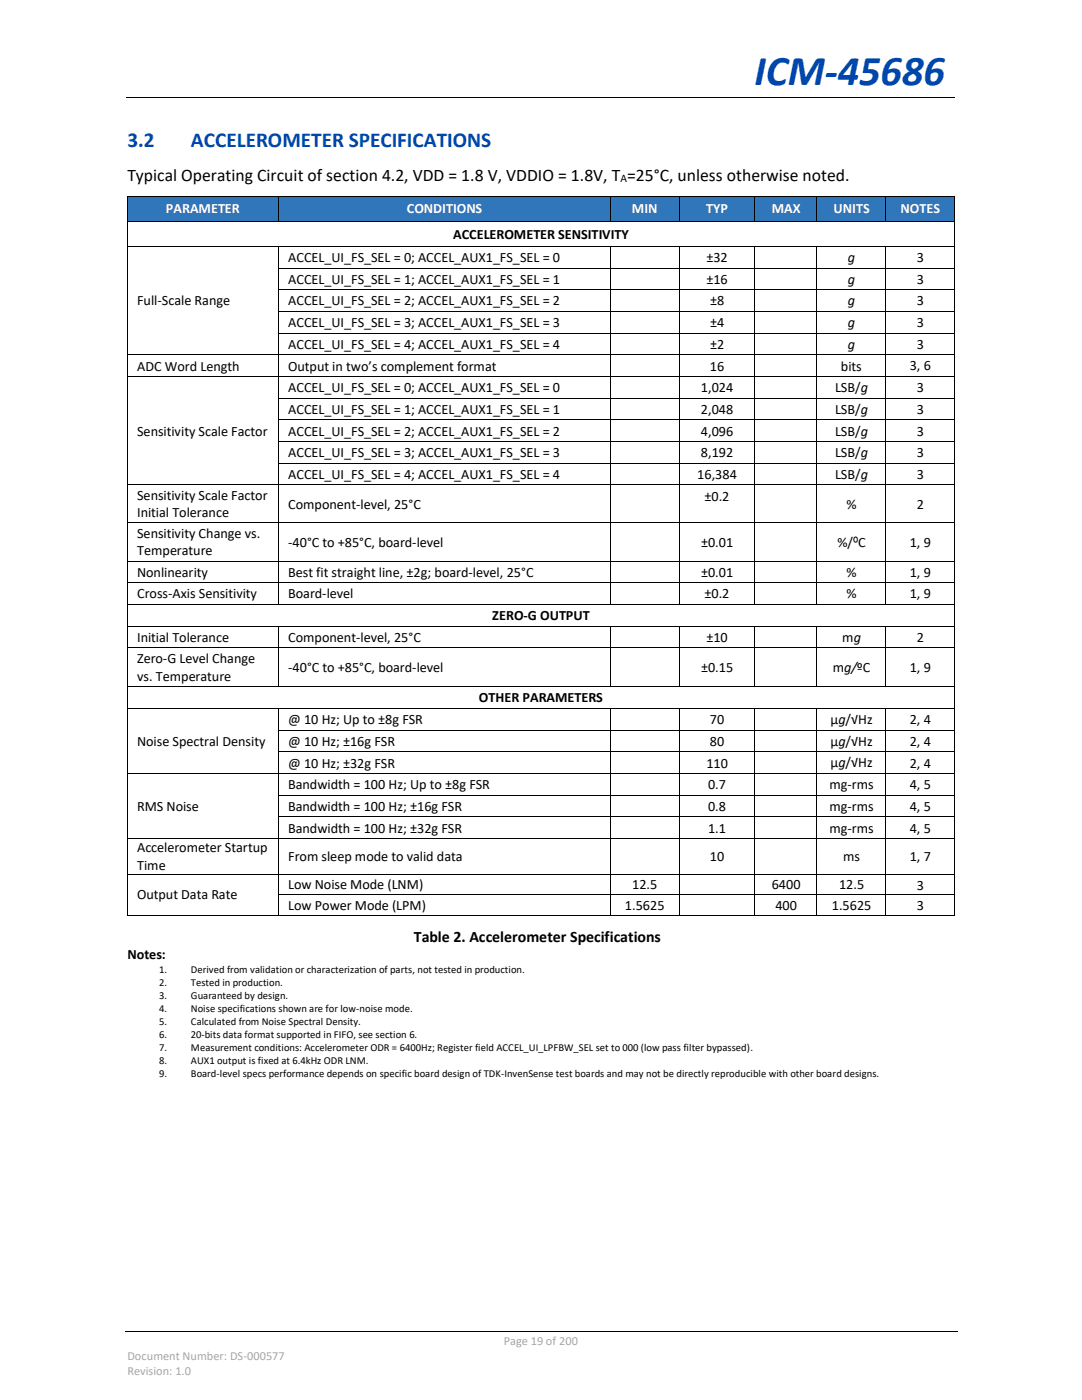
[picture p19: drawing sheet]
<svg xmlns="http://www.w3.org/2000/svg" width="216mm" height="279mm" viewBox="0 0 216 279" stroke-linecap="round" stroke-linejoin="round" font-family="sans-serif">
<defs><g id="words">
<text font-size="8.5" fill="#0046ad" x="150.5" y="17">ICM-45686</text>
<g font-size="4.2" fill="#0046ad">
<text x="25.4" y="29.4">3.2</text>
<text x="38.1" y="29.4">ACCELEROMETER SPECIFICATIONS</text>
</g>
<text font-size="3.5" x="25.4" y="36.1">Typical Operating Circuit of section 4.2, VDD = 1.8 V, VDDIO = 1.8V, T =25°C, unless otherwise noted.</text>
<text font-size="3.2" x="82.6" y="187.9">Table 2. Accelerometer Specifications</text>
<g font-size="2.8" fill="#fff">
<text x="33.1" y="42.6">PARAMETER</text>
<text x="81.2" y="42.6">CONDITIONS</text>
<text x="126.1" y="42.6">MIN</text>
<text x="140.9" y="42.6">TYP</text>
<text x="154" y="42.6">MAX</text>
<text x="166.3" y="42.6">UNITS</text>
<text x="179.7" y="42.6">NOTES</text>
</g>
<g font-size="2.8">
<text x="90.4" y="47.6">ACCELEROMETER SENSITIVITY</text>
<text x="57.5" y="52.3">ACCEL_UI_FS_SEL = 0; ACCEL_AUX1_FS_SEL = 0</text>
<text x="141" y="52.3">±32</text>
<text x="169.2" y="52.3">g</text>
<text x="182.9" y="52.3">3</text>
<text x="57.5" y="56.6">ACCEL_UI_FS_SEL = 1; ACCEL_AUX1_FS_SEL = 1</text>
<text x="141" y="56.6">±16</text>
<text x="169.2" y="56.6">g</text>
<text x="182.9" y="56.6">3</text>
<text x="27.4" y="61">Full-Scale Range</text>
<text x="57.5" y="61">ACCEL_UI_FS_SEL = 2; ACCEL_AUX1_FS_SEL = 2</text>
<text x="57.5" y="65.3">ACCEL_UI_FS_SEL = 3; ACCEL_AUX1_FS_SEL = 3</text>
<text x="141.7" y="61">±8</text>
<text x="141.7" y="65.3">±4</text>
<text x="169.2" y="61">g</text>
<text x="169.2" y="65.3">g</text>
<text x="182.9" y="60.9">3</text>
<text x="182.9" y="65.3">3</text>
<text x="57.5" y="69.6">ACCEL_UI_FS_SEL = 4; ACCEL_AUX1_FS_SEL = 4</text>
<text x="141.7" y="69.6">±2</text>
<text x="169.2" y="69.6">g</text>
<text x="182.9" y="69.6">3</text>
<text x="27.4" y="74">ADC Word Length</text>
<text x="57.5" y="74">Output in two’s complement format</text>
<text x="141.6" y="74">16</text>
<text x="167.8" y="74">bits</text>
<text x="181.5" y="73.9">3, 6</text>
<text x="57.5" y="78.3">ACCEL_UI_FS_SEL = 0; ACCEL_AUX1_FS_SEL = 0</text>
<text x="57.5" y="82.6">ACCEL_UI_FS_SEL = 1; ACCEL_AUX1_FS_SEL = 1</text>
<text x="139.9" y="78.3">1,024</text>
<text x="139.9" y="82.6">2,048</text>
<text x="166.6" y="78.3">LSB/g</text>
<text x="166.6" y="82.6">LSB/g</text>
<text x="182.9" y="78.2">3</text>
<text x="182.9" y="82.6">3</text>
<text x="27.4" y="86.9">Sensitivity Scale Factor</text>
<text x="57.5" y="86.9">ACCEL_UI_FS_SEL = 2; ACCEL_AUX1_FS_SEL = 2</text>
<text x="139.9" y="86.9">4,096</text>
<text x="166.6" y="86.9">LSB/g</text>
<text x="182.9" y="86.9">3</text>
<text x="57.5" y="91.3">ACCEL_UI_FS_SEL = 3; ACCEL_AUX1_FS_SEL = 3</text>
<text x="57.5" y="95.6">ACCEL_UI_FS_SEL = 4; ACCEL_AUX1_FS_SEL = 4</text>
<text x="139.1" y="95.6">16,384</text>
<text x="139.9" y="91.3">8,192</text>
<text x="166.6" y="91.3">LSB/g</text>
<text x="166.6" y="95.6">LSB/g</text>
<text x="182.9" y="91.2">3</text>
<text x="182.9" y="95.6">3</text>
<text x="27.4" y="99.8">Sensitivity Scale Factor</text>
<text x="57.5" y="101.5">Component-level, 25°C</text>
<text x="140.6" y="99.9">±0.2</text>
<text x="168.9" y="101.5">%</text>
<text x="182.9" y="101.5">2</text>
<text x="27.4" y="103.2">Initial Tolerance</text>
<text x="27.4" y="107.3">Sensitivity Change vs.</text>
<text x="27.4" y="110.8">Temperature</text>
<text x="57.5" y="109.1">-40°C to +85°C, board-level</text>
<text x="139.9" y="109.1">±0.01</text>
<text x="167.1" y="109.1">%/ºC</text>
<text x="181.5" y="109.1">1, 9</text>
<text x="27.4" y="115.1">Nonlinearity</text>
<text x="27.4" y="119.4">Cross-Axis Sensitivity</text>
<text x="57.5" y="115.1">Best fit straight line, ±2g; board-level, 25°C</text>
<text x="57.5" y="119.4">Board-level</text>
<text x="139.9" y="115.1">±0.01</text>
<text x="140.6" y="119.4">±0.2</text>
<text x="168.9" y="115.1">%</text>
<text x="168.9" y="119.4">%</text>
<text x="181.5" y="115.1">1, 9</text>
<text x="181.5" y="119.4">1, 9</text>
<text x="98.2" y="123.8">ZERO-G OUTPUT</text>
<text x="27.4" y="128.1">Initial Tolerance</text>
<text x="57.5" y="128.1">Component-level, 25°C</text>
<text x="141" y="128.1">±10</text>
<text x="168.1" y="128.1">mg</text>
<text x="182.9" y="128.1">2</text>
<text x="27.4" y="132.4">Zero-G Level Change</text>
<text x="27.4" y="135.9">vs. Temperature</text>
<text x="57.5" y="134.1">-40°C to +85°C, board-level</text>
<text x="139.9" y="134.1">±0.15</text>
<text x="166.2" y="134.1">mg/ºC</text>
<text x="181.5" y="134.1">1, 9</text>
<text x="95.6" y="140.2">OTHER PARAMETERS</text>
<text x="27.4" y="148.9">Noise Spectral Density</text>
<text x="57.5" y="144.5">@ 10 Hz; Up to ±8g FSR</text>
<text x="57.5" y="148.9">@ 10 Hz; ±16g FSR</text>
<text x="141.6" y="144.5">70</text>
<text x="141.6" y="148.9">80</text>
<text x="165.7" y="144.5">µg/√Hz</text>
<text x="165.7" y="148.8">µg/√Hz</text>
<text x="181.5" y="144.5">2, 4</text>
<text x="181.5" y="148.9">2, 4</text>
<text x="57.5" y="153.2">@ 10 Hz; ±32g FSR</text>
<text x="141" y="153.2">110</text>
<text x="165.7" y="153.1">µg/√Hz</text>
<text x="181.5" y="153.2">2, 4</text>
<text x="27.4" y="161.8">RMS Noise</text>
<text x="57.5" y="157.5">Bandwidth = 100 Hz; Up to ±8g FSR</text>
<text x="57.5" y="161.8">Bandwidth = 100 Hz; ±16g FSR</text>
<text x="141.3" y="157.5">0.7</text>
<text x="141.3" y="161.8">0.8</text>
<text x="165.5" y="157.5">mg-rms</text>
<text x="165.5" y="161.8">mg-rms</text>
<text x="181.5" y="157.5">4, 5</text>
<text x="181.5" y="161.8">4, 5</text>
<text x="57.5" y="166.2">Bandwidth = 100 Hz; ±32g FSR</text>
<text x="141.3" y="166.2">1.1</text>
<text x="165.5" y="166.2">mg-rms</text>
<text x="181.5" y="166.2">4, 5</text>
<text x="27.4" y="170.1">Accelerometer Startup</text>
<text x="27.4" y="173.5">Time</text>
<text x="57.5" y="171.8">From sleep mode to valid data</text>
<text x="141.6" y="171.8">10</text>
<text x="168.2" y="171.8">ms</text>
<text x="181.5" y="171.8">1, 7</text>
<text x="27.4" y="179.5">Output Data Rate</text>
<text x="57.5" y="177.4">Low Noise Mode (LNM)</text>
<text x="126.1" y="177.4">12.5</text>
<text x="154" y="177.4">6400</text>
<text x="167.4" y="177.4">12.5</text>
<text x="182.9" y="177.7">3</text>
<text x="57.5" y="181.6">Low Power Mode (LPM)</text>
<text x="124.7" y="181.6">1.5625</text>
<text x="154.7" y="181.6">400</text>
<text x="166" y="181.6">1.5625</text>
<text x="182.9" y="181.6">3</text>
<text x="25.4" y="191.4">Notes:</text>
</g>
<g font-size="2.5" fill="#a6a6a6">
<text x="100.5" y="268.4">Page 19 of 200</text>
<text x="25.4" y="271.4">Document Number: DS-000577</text>
<text x="25.4" y="274.4">Revision: 1.0</text>
</g>
<text font-size="2.3" x="123.8" y="36.2">A</text>
<g font-size="2.1">
<text x="31.8" y="194.3">1.</text>
<text x="31.8" y="196.8">2.</text>
<text x="38.1" y="194.3">Derived from validation or characterization of parts, not tested in production.</text>
<text x="38.1" y="196.8">Tested in production.</text>
<text x="31.8" y="199.4">3.</text>
<text x="31.8" y="202">4.</text>
<text x="38.1" y="199.4">Guaranteed by design.</text>
<text x="38.1" y="202">Noise specifications shown are for low-noise mode.</text>
<text x="31.8" y="204.6">5.</text>
<text x="31.8" y="207.2">6.</text>
<text x="31.8" y="209.7">7.</text>
<text x="38.1" y="204.6">Calculated from Noise Spectral Density.</text>
<text x="38.1" y="207.2">20-bits data format supported in FIFO, see section 6.</text>
<text x="38.1" y="209.7">Measurement conditions: Accelerometer ODR = 6400Hz; Register field ACCEL_UI_LPFBW_SEL set to 000 (low pass filter bypassed).</text>
<text x="31.8" y="212.3">8.</text>
<text x="31.8" y="214.9">9.</text>
<text x="38.1" y="212.3">AUX1 output is fixed at 6.4kHz ODR LNM.</text>
<text x="38.1" y="214.9">Board-level specs performance depends on specific board design of TDK-InvenSense test boards and may not be directly reproducible with other board designs.</text>
</g>
</g></defs>
<path d="M25.2 19.4h165.3M24.9 265.6h166.1" fill="none" stroke="#000" stroke-width=".2"/>
<path d="M90.1 19.3h.1v.2h-.1z" fill-rule="evenodd" fill="#000"/>
<g fill="#3076bb">
<path d="M25.5 39.2h30v4.9h-30z" fill-rule="evenodd"/>
<path d="M27.4 39.2h26.3v4.9h-26.3z" fill-rule="evenodd"/>
<path d="M55.6 39.2h66.1v4.9h-66.1z" fill-rule="evenodd"/>
<path d="M57.5 39.2h62.4v4.9h-62.4z" fill-rule="evenodd"/>
<path d="M121.8 39.2h13.7v4.9h-13.7z" fill-rule="evenodd"/>
<path d="M123.7 39.2h9.9v4.9h-9.9z" fill-rule="evenodd"/>
<path d="M135.5 39.2h15.1v4.9h-15.1z" fill-rule="evenodd"/>
<path d="M137.4 39.2h11.3v4.9h-11.3z" fill-rule="evenodd"/>
<path d="M150.7 39.2h12.3v4.9h-12.3z" fill-rule="evenodd"/>
<path d="M152.6 39.2h8.5v4.9h-8.5z" fill-rule="evenodd"/>
<path d="M163.1 39.2h13.6v4.9h-13.6z" fill-rule="evenodd"/>
<path d="M165 39.2h9.9v4.9h-9.9z" fill-rule="evenodd"/>
<path d="M176.8 39.2h13.7v4.9h-13.7z" fill-rule="evenodd"/>
<path d="M178.7 39.2h9.9v4.9h-9.9z" fill-rule="evenodd"/>
</g>
<g fill="#000">
<path d="M25.4 39.1l.1 .1z" fill-rule="evenodd"/>
<path d="M25.4 39.1l.1 .1z" fill-rule="evenodd"/>
<path d="M55.5 39.1l.1 .1z" fill-rule="evenodd"/>
<path d="M121.7 39.1l.1 .1z" fill-rule="evenodd"/>
<path d="M135.4 39.1l.1 .1z" fill-rule="evenodd"/>
<path d="M150.6 39.1l.1 .1z" fill-rule="evenodd"/>
<path d="M163 39.1l.1 .1z" fill-rule="evenodd"/>
<path d="M176.7 39.1l.1 .1z" fill-rule="evenodd"/>
<path d="M190.5 39.1v.1z" fill-rule="evenodd"/>
<path d="M190.5 39.1v.1z" fill-rule="evenodd"/>
<path d="M25.4 49.1h.1v.1h-.1z" fill-rule="evenodd"/>
<path d="M25.4 49.1h.1v.1h-.1z" fill-rule="evenodd"/>
<path d="M25.4 53.4h.1v.2h-.1z" fill-rule="evenodd"/>
<path d="M25.4 57.7h.1v.2h-.1z" fill-rule="evenodd"/>
<path d="M25.4 44.1l.1 .1z" fill-rule="evenodd"/>
<path d="M25.5 49.1h.2v.1h-.2z" fill-rule="evenodd"/>
<path d="M55.5 49.1h.2v.1h-.2z" fill-rule="evenodd"/>
<path d="M55.5 53.4h.2v.2h-.2z" fill-rule="evenodd"/>
<path d="M55.5 57.7h.2v.2h-.2z" fill-rule="evenodd"/>
<path d="M55.5 44.1h.2v.1h-.2z" fill-rule="evenodd"/>
<path d="M121.6 49.1h.2v.1h-.2z" fill-rule="evenodd"/>
<path d="M121.6 53.4h.2v.2h-.2z" fill-rule="evenodd"/>
<path d="M121.6 57.7h.2v.2h-.2z" fill-rule="evenodd"/>
<path d="M121.7 44.1h.2v.1h-.2z" fill-rule="evenodd"/>
<path d="M135.4 49.1h.2v.1h-.2z" fill-rule="evenodd"/>
<path d="M135.4 53.4h.2v.2h-.2z" fill-rule="evenodd"/>
<path d="M135.4 57.7h.2v.2h-.2z" fill-rule="evenodd"/>
<path d="M135.4 44.1h.2v.1h-.2z" fill-rule="evenodd"/>
<path d="M150.6 49.1h.1v.1h-.1z" fill-rule="evenodd"/>
<path d="M150.6 53.4h.1v.2h-.1z" fill-rule="evenodd"/>
<path d="M150.6 57.7h.1v.2h-.1z" fill-rule="evenodd"/>
<path d="M150.6 44.1h.2v.1h-.2z" fill-rule="evenodd"/>
<path d="M162.9 49.1h.2v.1h-.2z" fill-rule="evenodd"/>
<path d="M162.9 53.4h.2v.2h-.2z" fill-rule="evenodd"/>
<path d="M162.9 57.7h.2v.2h-.2z" fill-rule="evenodd"/>
<path d="M163 44.1h.1v.1h-.1z" fill-rule="evenodd"/>
<path d="M176.7 49.1h.2v.1h-.2z" fill-rule="evenodd"/>
<path d="M176.7 53.4h.2v.2h-.2z" fill-rule="evenodd"/>
<path d="M176.7 57.7h.2v.2h-.2z" fill-rule="evenodd"/>
<path d="M176.7 44.1h.2v.1h-.2z" fill-rule="evenodd"/>
<path d="M190.4 49.1h.2v.1h-.2z" fill-rule="evenodd"/>
<path d="M190.4 53.4h.2v.2h-.2z" fill-rule="evenodd"/>
<path d="M190.4 57.7h.2v.2h-.2z" fill-rule="evenodd"/>
<path d="M190.5 44.1v.1z" fill-rule="evenodd"/>
<path d="M25.4 62.1h.1v.1h-.1z" fill-rule="evenodd"/>
<path d="M25.4 66.4h.1v.2h-.1z" fill-rule="evenodd"/>
<path d="M25.4 70.7h.1v.2h-.1z" fill-rule="evenodd"/>
<path d="M25.4 75.1h.1v.1h-.1z" fill-rule="evenodd"/>
<path d="M25.4 79.4h.1v.2h-.1z" fill-rule="evenodd"/>
<path d="M55.5 62.1h.2v.1h-.2z" fill-rule="evenodd"/>
<path d="M55.5 66.4h.2v.2h-.2z" fill-rule="evenodd"/>
<path d="M55.5 70.7h.2v.2h-.2z" fill-rule="evenodd"/>
<path d="M55.5 75.1h.2v.1h-.2z" fill-rule="evenodd"/>
<path d="M55.5 79.4h.2v.2h-.2z" fill-rule="evenodd"/>
<path d="M121.6 62.1h.2v.1h-.2z" fill-rule="evenodd"/>
<path d="M121.6 66.4h.2v.2h-.2z" fill-rule="evenodd"/>
<path d="M121.6 70.7h.2v.2h-.2z" fill-rule="evenodd"/>
<path d="M121.6 75.1h.2v.1h-.2z" fill-rule="evenodd"/>
<path d="M121.6 79.4h.2v.2h-.2z" fill-rule="evenodd"/>
<path d="M135.4 62.1h.2v.1h-.2z" fill-rule="evenodd"/>
<path d="M135.4 66.4h.2v.2h-.2z" fill-rule="evenodd"/>
<path d="M135.4 70.7h.2v.2h-.2z" fill-rule="evenodd"/>
<path d="M135.4 75.1h.2v.1h-.2z" fill-rule="evenodd"/>
<path d="M135.4 79.4h.2v.2h-.2z" fill-rule="evenodd"/>
<path d="M150.6 62.1h.1v.1h-.1z" fill-rule="evenodd"/>
<path d="M150.6 66.4h.1v.2h-.1z" fill-rule="evenodd"/>
<path d="M150.6 70.7h.1v.2h-.1z" fill-rule="evenodd"/>
<path d="M150.6 75.1h.1v.1h-.1z" fill-rule="evenodd"/>
<path d="M150.6 79.4h.1v.2h-.1z" fill-rule="evenodd"/>
<path d="M162.9 62.1h.2v.1h-.2z" fill-rule="evenodd"/>
<path d="M162.9 66.4h.2v.2h-.2z" fill-rule="evenodd"/>
<path d="M162.9 70.7h.2v.2h-.2z" fill-rule="evenodd"/>
<path d="M162.9 75.1h.2v.1h-.2z" fill-rule="evenodd"/>
<path d="M162.9 79.4h.2v.2h-.2z" fill-rule="evenodd"/>
<path d="M176.7 62.1h.2v.1h-.2z" fill-rule="evenodd"/>
<path d="M176.7 66.4h.2v.2h-.2z" fill-rule="evenodd"/>
<path d="M176.7 70.7h.2v.2h-.2z" fill-rule="evenodd"/>
<path d="M176.7 75.1h.2v.1h-.2z" fill-rule="evenodd"/>
<path d="M176.7 79.4h.2v.2h-.2z" fill-rule="evenodd"/>
<path d="M190.4 62.1h.2v.1h-.2z" fill-rule="evenodd"/>
<path d="M190.4 66.4h.2v.2h-.2z" fill-rule="evenodd"/>
<path d="M190.4 70.7h.2v.2h-.2z" fill-rule="evenodd"/>
<path d="M190.4 75.1h.2v.1h-.2z" fill-rule="evenodd"/>
<path d="M190.4 79.4h.2v.2h-.2z" fill-rule="evenodd"/>
<path d="M25.4 83.7h.1v.2h-.1z" fill-rule="evenodd"/>
<path d="M25.4 88h.1v.2h-.1z" fill-rule="evenodd"/>
<path d="M25.4 92.4h.1v.2h-.1z" fill-rule="evenodd"/>
<path d="M25.4 96.7h.1v.2h-.1z" fill-rule="evenodd"/>
<path d="M55.5 83.7h.2v.2h-.2z" fill-rule="evenodd"/>
<path d="M55.5 88h.2v.2h-.2z" fill-rule="evenodd"/>
<path d="M55.5 92.4h.2v.2h-.2z" fill-rule="evenodd"/>
<path d="M55.5 96.7h.2v.2h-.2z" fill-rule="evenodd"/>
<path d="M121.6 83.7h.2v.2h-.2z" fill-rule="evenodd"/>
<path d="M121.6 88h.2v.2h-.2z" fill-rule="evenodd"/>
<path d="M121.6 92.4h.2v.2h-.2z" fill-rule="evenodd"/>
<path d="M121.6 96.7h.2v.2h-.2z" fill-rule="evenodd"/>
<path d="M135.4 83.7h.2v.2h-.2z" fill-rule="evenodd"/>
<path d="M135.4 88h.2v.2h-.2z" fill-rule="evenodd"/>
<path d="M135.4 92.4h.2v.2h-.2z" fill-rule="evenodd"/>
<path d="M135.4 96.7h.2v.2h-.2z" fill-rule="evenodd"/>
<path d="M150.6 83.7h.1v.2h-.1z" fill-rule="evenodd"/>
<path d="M150.6 88h.1v.2h-.1z" fill-rule="evenodd"/>
<path d="M150.6 92.4h.1v.2h-.1z" fill-rule="evenodd"/>
<path d="M150.6 96.7h.1v.2h-.1z" fill-rule="evenodd"/>
<path d="M162.9 83.7h.2v.2h-.2z" fill-rule="evenodd"/>
<path d="M162.9 88h.2v.2h-.2z" fill-rule="evenodd"/>
<path d="M162.9 92.4h.2v.2h-.2z" fill-rule="evenodd"/>
<path d="M162.9 96.7h.2v.2h-.2z" fill-rule="evenodd"/>
<path d="M176.7 83.7h.2v.2h-.2z" fill-rule="evenodd"/>
<path d="M176.7 88h.2v.2h-.2z" fill-rule="evenodd"/>
<path d="M176.7 92.4h.2v.2h-.2z" fill-rule="evenodd"/>
<path d="M176.7 96.7h.2v.2h-.2z" fill-rule="evenodd"/>
<path d="M190.4 83.7h.2v.2h-.2z" fill-rule="evenodd"/>
<path d="M190.4 88h.2v.2h-.2z" fill-rule="evenodd"/>
<path d="M190.4 92.4h.2v.2h-.2z" fill-rule="evenodd"/>
<path d="M190.4 96.7h.2v.2h-.2z" fill-rule="evenodd"/>
<path d="M25.4 104.1h.1v.2h-.1z" fill-rule="evenodd"/>
<path d="M25.4 111.9h.1v.2h-.1z" fill-rule="evenodd"/>
<path d="M25.4 116.2h.1v.2h-.1z" fill-rule="evenodd"/>
<path d="M55.5 104.1h.2v.2h-.2z" fill-rule="evenodd"/>
<path d="M55.5 111.9h.2v.2h-.2z" fill-rule="evenodd"/>
<path d="M55.5 116.2h.2v.2h-.2z" fill-rule="evenodd"/>
<path d="M121.6 104.1h.2v.2h-.2z" fill-rule="evenodd"/>
<path d="M121.6 111.9h.2v.2h-.2z" fill-rule="evenodd"/>
<path d="M121.6 116.2h.2v.2h-.2z" fill-rule="evenodd"/>
<path d="M135.4 104.1h.2v.2h-.2z" fill-rule="evenodd"/>
<path d="M135.4 111.9h.2v.2h-.2z" fill-rule="evenodd"/>
<path d="M135.4 116.2h.2v.2h-.2z" fill-rule="evenodd"/>
<path d="M150.6 104.1h.1v.2h-.1z" fill-rule="evenodd"/>
<path d="M150.6 111.9h.1v.2h-.1z" fill-rule="evenodd"/>
<path d="M150.6 116.2h.1v.2h-.1z" fill-rule="evenodd"/>
<path d="M162.9 104.1h.2v.2h-.2z" fill-rule="evenodd"/>
<path d="M162.9 111.9h.2v.2h-.2z" fill-rule="evenodd"/>
<path d="M162.9 116.2h.2v.2h-.2z" fill-rule="evenodd"/>
<path d="M176.7 104.1h.2v.2h-.2z" fill-rule="evenodd"/>
<path d="M176.7 111.9h.2v.2h-.2z" fill-rule="evenodd"/>
<path d="M176.7 116.2h.2v.2h-.2z" fill-rule="evenodd"/>
<path d="M190.4 104.1h.2v.2h-.2z" fill-rule="evenodd"/>
<path d="M190.4 111.9h.2v.2h-.2z" fill-rule="evenodd"/>
<path d="M190.4 116.2h.2v.2h-.2z" fill-rule="evenodd"/>
<path d="M25.4 120.5h.1v.2h-.1z" fill-rule="evenodd"/>
<path d="M25.4 124.9h.1v.1h-.1z" fill-rule="evenodd"/>
<path d="M25.4 129.2h.1v.2h-.1z" fill-rule="evenodd"/>
<path d="M25.4 137h.1v.1h-.1z" fill-rule="evenodd"/>
<path d="M55.5 120.5h.2v.2h-.2z" fill-rule="evenodd"/>
<path d="M55.5 124.9h.2v.1h-.2z" fill-rule="evenodd"/>
<path d="M55.5 129.2h.2v.2h-.2z" fill-rule="evenodd"/>
<path d="M55.5 137h.2v.1h-.2z" fill-rule="evenodd"/>
<path d="M121.6 120.5h.2v.2h-.2z" fill-rule="evenodd"/>
<path d="M121.6 124.9h.2v.1h-.2z" fill-rule="evenodd"/>
<path d="M121.6 129.2h.2v.2h-.2z" fill-rule="evenodd"/>
<path d="M121.6 137h.2v.1h-.2z" fill-rule="evenodd"/>
<path d="M135.4 120.5h.2v.2h-.2z" fill-rule="evenodd"/>
<path d="M135.4 124.9h.2v.1h-.2z" fill-rule="evenodd"/>
<path d="M135.4 129.2h.2v.2h-.2z" fill-rule="evenodd"/>
<path d="M135.4 137h.2v.1h-.2z" fill-rule="evenodd"/>
<path d="M150.6 120.5h.1v.2h-.1z" fill-rule="evenodd"/>
<path d="M150.6 124.9h.1v.1h-.1z" fill-rule="evenodd"/>
<path d="M150.6 129.2h.1v.2h-.1z" fill-rule="evenodd"/>
<path d="M150.6 137h.1v.1h-.1z" fill-rule="evenodd"/>
<path d="M162.9 120.5h.2v.2h-.2z" fill-rule="evenodd"/>
<path d="M162.9 124.9h.2v.1h-.2z" fill-rule="evenodd"/>
<path d="M162.9 129.2h.2v.2h-.2z" fill-rule="evenodd"/>
<path d="M162.9 137h.2v.1h-.2z" fill-rule="evenodd"/>
<path d="M176.7 120.5h.2v.2h-.2z" fill-rule="evenodd"/>
<path d="M176.7 124.9h.2v.1h-.2z" fill-rule="evenodd"/>
<path d="M176.7 129.2h.2v.2h-.2z" fill-rule="evenodd"/>
<path d="M176.7 137h.2v.1h-.2z" fill-rule="evenodd"/>
<path d="M190.4 120.5h.2v.2h-.2z" fill-rule="evenodd"/>
<path d="M190.4 124.9h.2v.1h-.2z" fill-rule="evenodd"/>
<path d="M190.4 129.2h.2v.2h-.2z" fill-rule="evenodd"/>
<path d="M190.4 137h.2v.1h-.2z" fill-rule="evenodd"/>
<path d="M25.4 141.3h.1v.2h-.1z" fill-rule="evenodd"/>
<path d="M25.4 145.6h.1v.2h-.1z" fill-rule="evenodd"/>
<path d="M25.4 150h.1v.1h-.1z" fill-rule="evenodd"/>
<path d="M25.4 154.3h.1v.2h-.1z" fill-rule="evenodd"/>
<path d="M25.4 158.6h.1v.2h-.1z" fill-rule="evenodd"/>
<path d="M55.5 141.3h.2v.2h-.2z" fill-rule="evenodd"/>
<path d="M55.5 145.6h.2v.2h-.2z" fill-rule="evenodd"/>
<path d="M55.5 150h.2v.1h-.2z" fill-rule="evenodd"/>
<path d="M55.5 154.3h.2v.2h-.2z" fill-rule="evenodd"/>
<path d="M55.5 158.6h.2v.2h-.2z" fill-rule="evenodd"/>
<path d="M121.6 141.3h.2v.2h-.2z" fill-rule="evenodd"/>
<path d="M121.6 145.6h.2v.2h-.2z" fill-rule="evenodd"/>
<path d="M121.6 150h.2v.1h-.2z" fill-rule="evenodd"/>
<path d="M121.6 154.3h.2v.2h-.2z" fill-rule="evenodd"/>
<path d="M121.6 158.6h.2v.2h-.2z" fill-rule="evenodd"/>
<path d="M135.4 141.3h.2v.2h-.2z" fill-rule="evenodd"/>
<path d="M135.4 145.6h.2v.2h-.2z" fill-rule="evenodd"/>
<path d="M135.4 150h.2v.1h-.2z" fill-rule="evenodd"/>
<path d="M135.4 154.3h.2v.2h-.2z" fill-rule="evenodd"/>
<path d="M135.4 158.6h.2v.2h-.2z" fill-rule="evenodd"/>
<path d="M150.6 141.3h.1v.2h-.1z" fill-rule="evenodd"/>
<path d="M150.6 145.6h.1v.2h-.1z" fill-rule="evenodd"/>
<path d="M150.6 150h.1v.1h-.1z" fill-rule="evenodd"/>
<path d="M150.6 154.3h.1v.2h-.1z" fill-rule="evenodd"/>
<path d="M150.6 158.6h.1v.2h-.1z" fill-rule="evenodd"/>
<path d="M162.9 141.3h.2v.2h-.2z" fill-rule="evenodd"/>
<path d="M162.9 145.6h.2v.2h-.2z" fill-rule="evenodd"/>
<path d="M162.9 150h.2v.1h-.2z" fill-rule="evenodd"/>
<path d="M162.9 154.3h.2v.2h-.2z" fill-rule="evenodd"/>
<path d="M162.9 158.6h.2v.2h-.2z" fill-rule="evenodd"/>
<path d="M176.7 141.3h.2v.2h-.2z" fill-rule="evenodd"/>
<path d="M176.7 145.6h.2v.2h-.2z" fill-rule="evenodd"/>
<path d="M176.7 150h.2v.1h-.2z" fill-rule="evenodd"/>
<path d="M176.7 154.3h.2v.2h-.2z" fill-rule="evenodd"/>
<path d="M176.7 158.6h.2v.2h-.2z" fill-rule="evenodd"/>
<path d="M190.4 141.3h.2v.2h-.2z" fill-rule="evenodd"/>
<path d="M190.4 145.6h.2v.2h-.2z" fill-rule="evenodd"/>
<path d="M190.4 150h.2v.1h-.2z" fill-rule="evenodd"/>
<path d="M190.4 154.3h.2v.2h-.2z" fill-rule="evenodd"/>
<path d="M190.4 158.6h.2v.2h-.2z" fill-rule="evenodd"/>
<path d="M25.4 162.9h.1v.2h-.1z" fill-rule="evenodd"/>
<path d="M25.4 167.3h.1v.2h-.1z" fill-rule="evenodd"/>
<path d="M25.4 174.4h.1v.1h-.1z" fill-rule="evenodd"/>
<path d="M25.4 178.5h.1v.1h-.1z" fill-rule="evenodd"/>
<path d="M55.5 162.9h.2v.2h-.2z" fill-rule="evenodd"/>
<path d="M55.5 167.3h.2v.2h-.2z" fill-rule="evenodd"/>
<path d="M55.5 174.4h.2v.1h-.2z" fill-rule="evenodd"/>
<path d="M55.5 178.5h.2v.1h-.2z" fill-rule="evenodd"/>
<path d="M121.6 162.9h.2v.2h-.2z" fill-rule="evenodd"/>
<path d="M121.6 167.3h.2v.2h-.2z" fill-rule="evenodd"/>
<path d="M121.6 174.4h.2v.1h-.2z" fill-rule="evenodd"/>
<path d="M121.6 178.5h.2v.1h-.2z" fill-rule="evenodd"/>
<path d="M135.4 162.9h.2v.2h-.2z" fill-rule="evenodd"/>
<path d="M135.4 167.3h.2v.2h-.2z" fill-rule="evenodd"/>
<path d="M135.4 174.4h.2v.1h-.2z" fill-rule="evenodd"/>
<path d="M135.4 178.5h.2v.1h-.2z" fill-rule="evenodd"/>
<path d="M150.6 162.9h.1v.2h-.1z" fill-rule="evenodd"/>
<path d="M150.6 167.3h.1v.2h-.1z" fill-rule="evenodd"/>
<path d="M150.6 174.4h.1v.1h-.1z" fill-rule="evenodd"/>
<path d="M150.6 178.5h.1v.1h-.1z" fill-rule="evenodd"/>
<path d="M162.9 162.9h.2v.2h-.2z" fill-rule="evenodd"/>
<path d="M162.9 167.3h.2v.2h-.2z" fill-rule="evenodd"/>
<path d="M162.9 174.4h.2v.1h-.2z" fill-rule="evenodd"/>
<path d="M162.9 178.5h.2v.1h-.2z" fill-rule="evenodd"/>
<path d="M176.7 162.9h.2v.2h-.2z" fill-rule="evenodd"/>
<path d="M176.7 167.3h.2v.2h-.2z" fill-rule="evenodd"/>
<path d="M176.7 174.4h.2v.1h-.2z" fill-rule="evenodd"/>
<path d="M176.7 178.5h.2v.1h-.2z" fill-rule="evenodd"/>
<path d="M190.4 162.9h.2v.2h-.2z" fill-rule="evenodd"/>
<path d="M190.4 167.3h.2v.2h-.2z" fill-rule="evenodd"/>
<path d="M190.4 174.4h.2v.1h-.2z" fill-rule="evenodd"/>
<path d="M190.4 178.5h.2v.1h-.2z" fill-rule="evenodd"/>
<path d="M55.5 182.6h.2v.2h-.2z" fill-rule="evenodd"/>
<path d="M55.5 182.6h.2v.2h-.2z" fill-rule="evenodd"/>
<path d="M121.6 182.6h.2v.2h-.2z" fill-rule="evenodd"/>
<path d="M135.4 182.6h.2v.2h-.2z" fill-rule="evenodd"/>
<path d="M150.6 182.6h.1v.2h-.1z" fill-rule="evenodd"/>
<path d="M162.9 182.6h.2v.2h-.2z" fill-rule="evenodd"/>
<path d="M176.7 182.6h.2v.2h-.2z" fill-rule="evenodd"/>
<path d="M190.4 182.6h.2v.2h-.2z" fill-rule="evenodd"/>
<path d="M190.4 182.6h.2v.2h-.2z" fill-rule="evenodd"/>
</g>
<g fill="none" stroke="#000" stroke-width=".2">
<path d="M25.5 39.2v4.9M25.5 39.2h30M55.6 39.2v4.9M55.6 39.2h66.1M121.7 39.2v4.9M121.8 39.2h13.6M135.5 39.2v4.9M135.5 39.2h15.1M150.6 39.2v4.9M150.7 39.2h12.3M163 39.2v4.9M163.1 39.2h13.6"/>
<path d="M176.8 39.2v4.9M176.8 39.2h13.7M190.5 39.2v4.9M25.5 44.2v4.9M25.5 49.2v4.2M25.5 53.6v4.1M25.5 57.9v4.2M25.5 44.2h30M25.7 49.2h29.8M55.6 49.2v4.2M55.6 53.6v4.1M55.6 57.9v4.2"/>
<path d="M55.7 49.2h65.9M55.7 53.5h65.9M55.7 57.8h65.9M55.7 44.2h66M121.7 49.2v4.2M121.7 53.6v4.1M121.7 57.9v4.2M121.8 49.2h13.6M121.8 53.5h13.6M121.8 57.8h13.6M121.9 44.2h13.5M135.5 49.2v4.2"/>
<path d="M135.5 53.6v4.1M135.5 57.9v4.2M135.6 49.2h15M135.6 53.5h15M135.6 57.8h15M135.6 44.2h15M150.6 49.2v4.2M150.6 53.6v4.1M150.6 57.9v4.2M150.7 49.2h12.2M150.7 53.5h12.2M150.7 57.8h12.2"/>
<path d="M150.8 44.2h12.2M163 49.2v4.2M163 53.6v4.1M163 57.9v4.2M163.1 49.2h13.6M163.1 53.5h13.6M163.1 57.8h13.6M163.1 44.2h13.6M176.8 49.2v4.2M176.8 53.6v4.1M176.8 57.9v4.2M176.9 49.2h13.5"/>
<path d="M176.9 53.5h13.5M176.9 57.8h13.5M176.9 44.2h13.6M190.5 44.2v4.9M190.5 49.2v4.2M190.5 53.6v4.1M190.5 57.9v4.2M25.5 62.2v4.2M25.5 66.6v4.1M25.5 70.9v4.2M25.5 75.2v4.2M25.5 79.6v4.1"/>
<path d="M25.5 70.8h30M25.5 75.1h30M55.6 62.2v4.2M55.6 66.6v4.1M55.6 70.9v4.2M55.6 75.2v4.2M55.6 79.6v4.1M55.7 62.2h65.9M55.7 66.5h65.9M55.7 70.8h65.9M55.7 75.1h65.9M55.7 79.5h65.9"/>
<path d="M121.7 62.2v4.2M121.7 66.6v4.1M121.7 70.9v4.2M121.7 75.2v4.2M121.7 79.6v4.1M121.8 62.2h13.6M121.8 66.5h13.6M121.8 70.8h13.6M121.8 75.1h13.6M121.8 79.5h13.6M135.5 62.2v4.2M135.5 66.6v4.1"/>
<path d="M135.5 70.9v4.2M135.5 75.2v4.2M135.5 79.6v4.1M135.6 62.2h15M135.6 66.5h15M135.6 70.8h15M135.6 75.1h15M135.6 79.5h15M150.6 62.2v4.2M150.6 66.6v4.1M150.6 70.9v4.2M150.6 75.2v4.2"/>
<path d="M150.6 79.6v4.1M150.7 62.2h12.2M150.7 66.5h12.2M150.7 70.8h12.2M150.7 75.1h12.2M150.7 79.5h12.2M163 62.2v4.2M163 66.6v4.1M163 70.9v4.2M163 75.2v4.2M163 79.6v4.1M163.1 62.2h13.6"/>
<path d="M163.1 66.5h13.6M163.1 70.8h13.6M163.1 75.1h13.6M163.1 79.5h13.6M176.8 62.2v4.2M176.8 66.6v4.1M176.8 70.9v4.2M176.8 75.2v4.2M176.8 79.6v4.1M176.9 62.2h13.5M176.9 66.5h13.5M176.9 70.8h13.5"/>
<path d="M176.9 75.1h13.5M176.9 79.5h13.5M190.5 62.2v4.2M190.5 66.6v4.1M190.5 70.9v4.2M190.5 75.2v4.2M190.5 79.6v4.1M25.5 83.9v4.1M25.5 88.2v4.2M25.5 92.6v4.1M25.5 96.9v7.2M25.5 96.8h30"/>
<path d="M55.6 83.9v4.1M55.6 88.2v4.2M55.6 92.6v4.1M55.6 96.9v7.2M55.7 83.8h65.9M55.7 88.1h65.9M55.7 92.5h65.9M55.7 96.8h65.9M121.7 83.9v4.1M121.7 88.2v4.2M121.7 92.6v4.1M121.7 96.9v7.2"/>
<path d="M121.8 83.8h13.6M121.8 88.1h13.6M121.8 92.5h13.6M121.8 96.8h13.6M135.5 83.9v4.1M135.5 88.2v4.2M135.5 92.6v4.1M135.5 96.9v7.2M135.6 83.8h15M135.6 88.1h15M135.6 92.5h15M135.6 96.8h15"/>
<path d="M150.6 83.9v4.1M150.6 88.2v4.2M150.6 92.6v4.1M150.6 96.9v7.2M150.7 83.8h12.2M150.7 88.1h12.2M150.7 92.5h12.2M150.7 96.8h12.2M163 83.9v4.1M163 88.2v4.2M163 92.6v4.1M163 96.9v7.2"/>
<path d="M163.1 83.8h13.6M163.1 88.1h13.6M163.1 92.5h13.6M163.1 96.8h13.6M176.8 83.9v4.1M176.8 88.2v4.2M176.8 92.6v4.1M176.8 96.9v7.2M176.9 83.8h13.5M176.9 88.1h13.5M176.9 92.5h13.5M176.9 96.8h13.5"/>
<path d="M190.5 83.9v4.1M190.5 88.2v4.2M190.5 92.6v4.1M190.5 96.9v7.2M25.5 104.3v7.6M25.5 112.1v4.1M25.5 116.4v4.1M25.5 104.2h30M25.5 112h30M25.5 116.3h30M55.6 104.3v7.6M55.6 112.1v4.1"/>
<path d="M55.6 116.4v4.1M55.7 104.2h65.9M55.7 112h65.9M55.7 116.3h65.9M121.7 104.3v7.6M121.7 112.1v4.1M121.7 116.4v4.1M121.8 104.2h13.6M121.8 112h13.6M121.8 116.3h13.6M135.5 104.3v7.6M135.5 112.1v4.1"/>
<path d="M135.5 116.4v4.1M135.6 104.2h15M135.6 112h15M135.6 116.3h15M150.6 104.3v7.6M150.6 112.1v4.1M150.6 116.4v4.1M150.7 104.2h12.2M150.7 112h12.2M150.7 116.3h12.2M163 104.3v7.6M163 112.1v4.1"/>
<path d="M163 116.4v4.1M163.1 104.2h13.6M163.1 112h13.6M163.1 116.3h13.6M176.8 104.3v7.6M176.8 112.1v4.1M176.8 116.4v4.1M176.9 104.2h13.5M176.9 112h13.5M176.9 116.3h13.5M190.5 104.3v7.6M190.5 112.1v4.1"/>
<path d="M190.5 116.4v4.1M25.5 120.7v4.2M25.5 125v4.2M25.5 129.4v7.6M25.5 137.1v4.2M25.5 120.6h30M25.5 124.9h30M25.5 129.3h30M25.5 137.1h30M55.6 125v4.2M55.6 129.4v7.6M55.7 120.6h65.9"/>
<path d="M55.7 124.9h65.9M55.7 129.3h65.9M55.7 137.1h65.9M121.7 125v4.2M121.7 129.4v7.6M121.8 120.6h13.6M121.8 124.9h13.6M121.8 129.3h13.6M121.8 137.1h13.6M135.5 125v4.2M135.5 129.4v7.6M135.6 120.6h15"/>
<path d="M135.6 124.9h15M135.6 129.3h15M135.6 137.1h15M150.6 125v4.2M150.6 129.4v7.6M150.7 120.6h12.2M150.7 124.9h12.2M150.7 129.3h12.2M150.7 137.1h12.2M163 125v4.2M163 129.4v7.6M163.1 120.6h13.6"/>
<path d="M163.1 124.9h13.6M163.1 129.3h13.6M163.1 137.1h13.6M176.8 125v4.2M176.8 129.4v7.6M176.9 120.6h13.5M176.9 124.9h13.5M176.9 129.3h13.5M176.9 137.1h13.5M190.5 120.7v4.2M190.5 125v4.2M190.5 129.4v7.6"/>
<path d="M190.5 137.1v4.2M25.5 141.5v4.1M25.5 145.8v4.2M25.5 150.1v4.2M25.5 154.5v4.1M25.5 158.8v4.1M25.5 141.4h30M25.5 154.4h30M55.6 141.5v4.1M55.6 145.8v4.2M55.6 150.1v4.2M55.6 154.5v4.1"/>
<path d="M55.6 158.8v4.1M55.7 141.4h65.9M55.7 145.7h65.9M55.7 150h65.9M55.7 154.4h65.9M55.7 158.7h65.9M121.7 141.5v4.1M121.7 145.8v4.2M121.7 150.1v4.2M121.7 154.5v4.1M121.7 158.8v4.1M121.8 141.4h13.6"/>
<path d="M121.8 145.7h13.6M121.8 150h13.6M121.8 154.4h13.6M121.8 158.7h13.6M135.5 141.5v4.1M135.5 145.8v4.2M135.5 150.1v4.2M135.5 154.5v4.1M135.5 158.8v4.1M135.6 141.4h15M135.6 145.7h15M135.6 150h15"/>
<path d="M135.6 154.4h15M135.6 158.7h15M150.6 141.5v4.1M150.6 145.8v4.2M150.6 150.1v4.2M150.6 154.5v4.1M150.6 158.8v4.1M150.7 141.4h12.2M150.7 145.7h12.2M150.7 150h12.2M150.7 154.4h12.2M150.7 158.7h12.2"/>
<path d="M163 141.5v4.1M163 145.8v4.2M163 150.1v4.2M163 154.5v4.1M163 158.8v4.1M163.1 141.4h13.6M163.1 145.7h13.6M163.1 150h13.6M163.1 154.4h13.6M163.1 158.7h13.6M176.8 141.5v4.1M176.8 145.8v4.2"/>
<path d="M176.8 150.1v4.2M176.8 154.5v4.1M176.8 158.8v4.1M176.9 141.4h13.5M176.9 145.7h13.5M176.9 150h13.5M176.9 154.4h13.5M176.9 158.7h13.5M190.5 141.5v4.1M190.5 145.8v4.2M190.5 150.1v4.2M190.5 154.5v4.1"/>
<path d="M190.5 158.8v4.1M25.5 163.1v4.2M25.5 167.5v6.9M25.5 174.5v4M25.5 178.6v4M25.5 167.4h30M25.5 174.4h30M55.6 163.1v4.2M55.6 167.5v6.9M55.6 174.5v4M55.6 178.6v4M55.7 163h65.9"/>
<path d="M55.7 167.4h65.9M55.7 174.4h65.9M55.7 178.5h65.9M121.7 163.1v4.2M121.7 167.5v6.9M121.7 174.5v4M121.7 178.6v4M121.8 163h13.6M121.8 167.4h13.6M121.8 174.4h13.6M121.8 178.5h13.6M135.5 163.1v4.2"/>
<path d="M135.5 167.5v6.9M135.5 174.5v4M135.5 178.6v4M135.6 163h15M135.6 167.4h15M135.6 174.4h15M135.6 178.5h15M150.6 163.1v4.2M150.6 167.5v6.9M150.6 174.5v4M150.6 178.6v4M150.7 163h12.2"/>
<path d="M150.7 167.4h12.2M150.7 174.4h12.2M150.7 178.5h12.2M163 163.1v4.2M163 167.5v6.9M163 174.5v4M163 178.6v4M163.1 163h13.6M163.1 167.4h13.6M163.1 174.4h13.6M163.1 178.5h13.6M176.8 163.1v4.2"/>
<path d="M176.8 167.5v6.9M176.8 174.5v4M176.8 178.6v4M176.9 163h13.5M176.9 167.4h13.5M176.9 174.4h13.5M176.9 178.5h13.5M190.5 163.1v4.2M190.5 167.5v6.9M190.5 174.5v4M190.5 178.6v4M25.4 182.7h30.1"/>
<path d="M55.7 182.7h65.9M121.8 182.7h13.6M135.6 182.7h15M150.7 182.7h12.2M163.1 182.7h13.6M176.9 182.7h13.5"/>
</g>
<use href="#words"/>
</svg>
